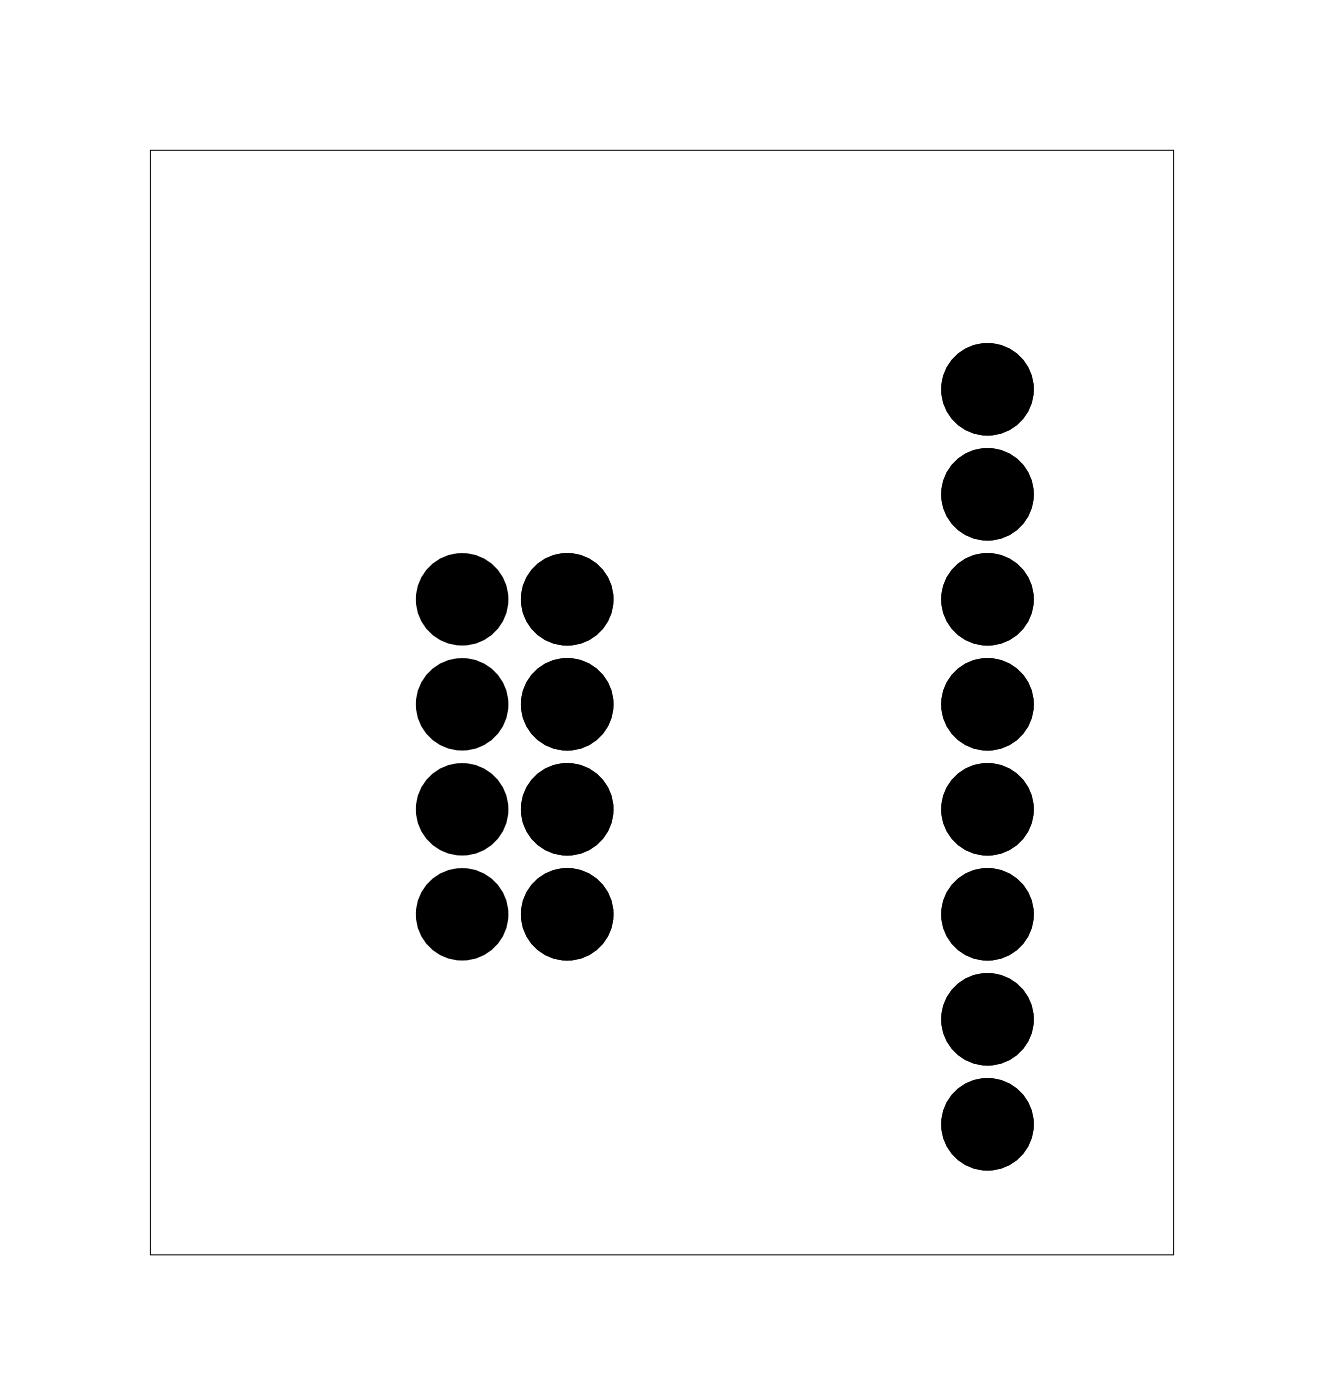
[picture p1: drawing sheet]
<svg xmlns="http://www.w3.org/2000/svg" width="32mm" height="34mm" viewBox="0 0 32 34" stroke-linecap="round" stroke-linejoin="round" font-family="sans-serif">
<path d="M3.6 3.6h24.8v26.8h-24.8z" fill="none" stroke="#000" stroke-width=".02"/>
<g fill="#000">
<circle cx="11.2" cy="19.6" r=".74"/>
<circle cx="11.2" cy="17" r=".74"/>
<circle cx="11.2" cy="14.5" r=".74"/>
<circle cx="13.7" cy="19.6" r=".74"/>
<circle cx="13.7" cy="17" r=".74"/>
<circle cx="13.7" cy="14.5" r=".74"/>
<circle cx="23.9" cy="14.5" r=".74"/>
<circle cx="23.9" cy="12" r=".74"/>
<circle cx="23.9" cy="9.4" r=".74"/>
<circle cx="23.9" cy="17" r=".74"/>
<circle cx="23.9" cy="19.6" r=".74"/>
<circle cx="11.2" cy="22.1" r=".74"/>
<circle cx="13.7" cy="22.1" r=".74"/>
<circle cx="23.9" cy="27.2" r=".74"/>
<circle cx="23.9" cy="22.1" r=".74"/>
<circle cx="23.9" cy="24.7" r=".74"/>
</g>
<g fill="none" stroke="#000" stroke-width=".76" stroke-linecap="butt">
<circle cx="11.2" cy="19.6" r=".74"/>
<circle cx="11.2" cy="14.5" r=".74"/>
<circle cx="11.2" cy="17" r=".74"/>
<circle cx="13.7" cy="19.6" r=".74"/>
<circle cx="13.7" cy="14.5" r=".74"/>
<circle cx="13.7" cy="17" r=".74"/>
<circle cx="23.9" cy="12" r=".74"/>
<circle cx="23.9" cy="9.4" r=".74"/>
<circle cx="23.9" cy="17" r=".74"/>
<circle cx="23.9" cy="14.5" r=".74"/>
<circle cx="23.9" cy="19.6" r=".74"/>
<circle cx="11.2" cy="22.1" r=".74"/>
<circle cx="13.7" cy="22.1" r=".74"/>
<circle cx="23.9" cy="24.7" r=".74"/>
<circle cx="23.9" cy="22.1" r=".74"/>
<circle cx="23.9" cy="27.2" r=".74"/>
</g>
</svg>
